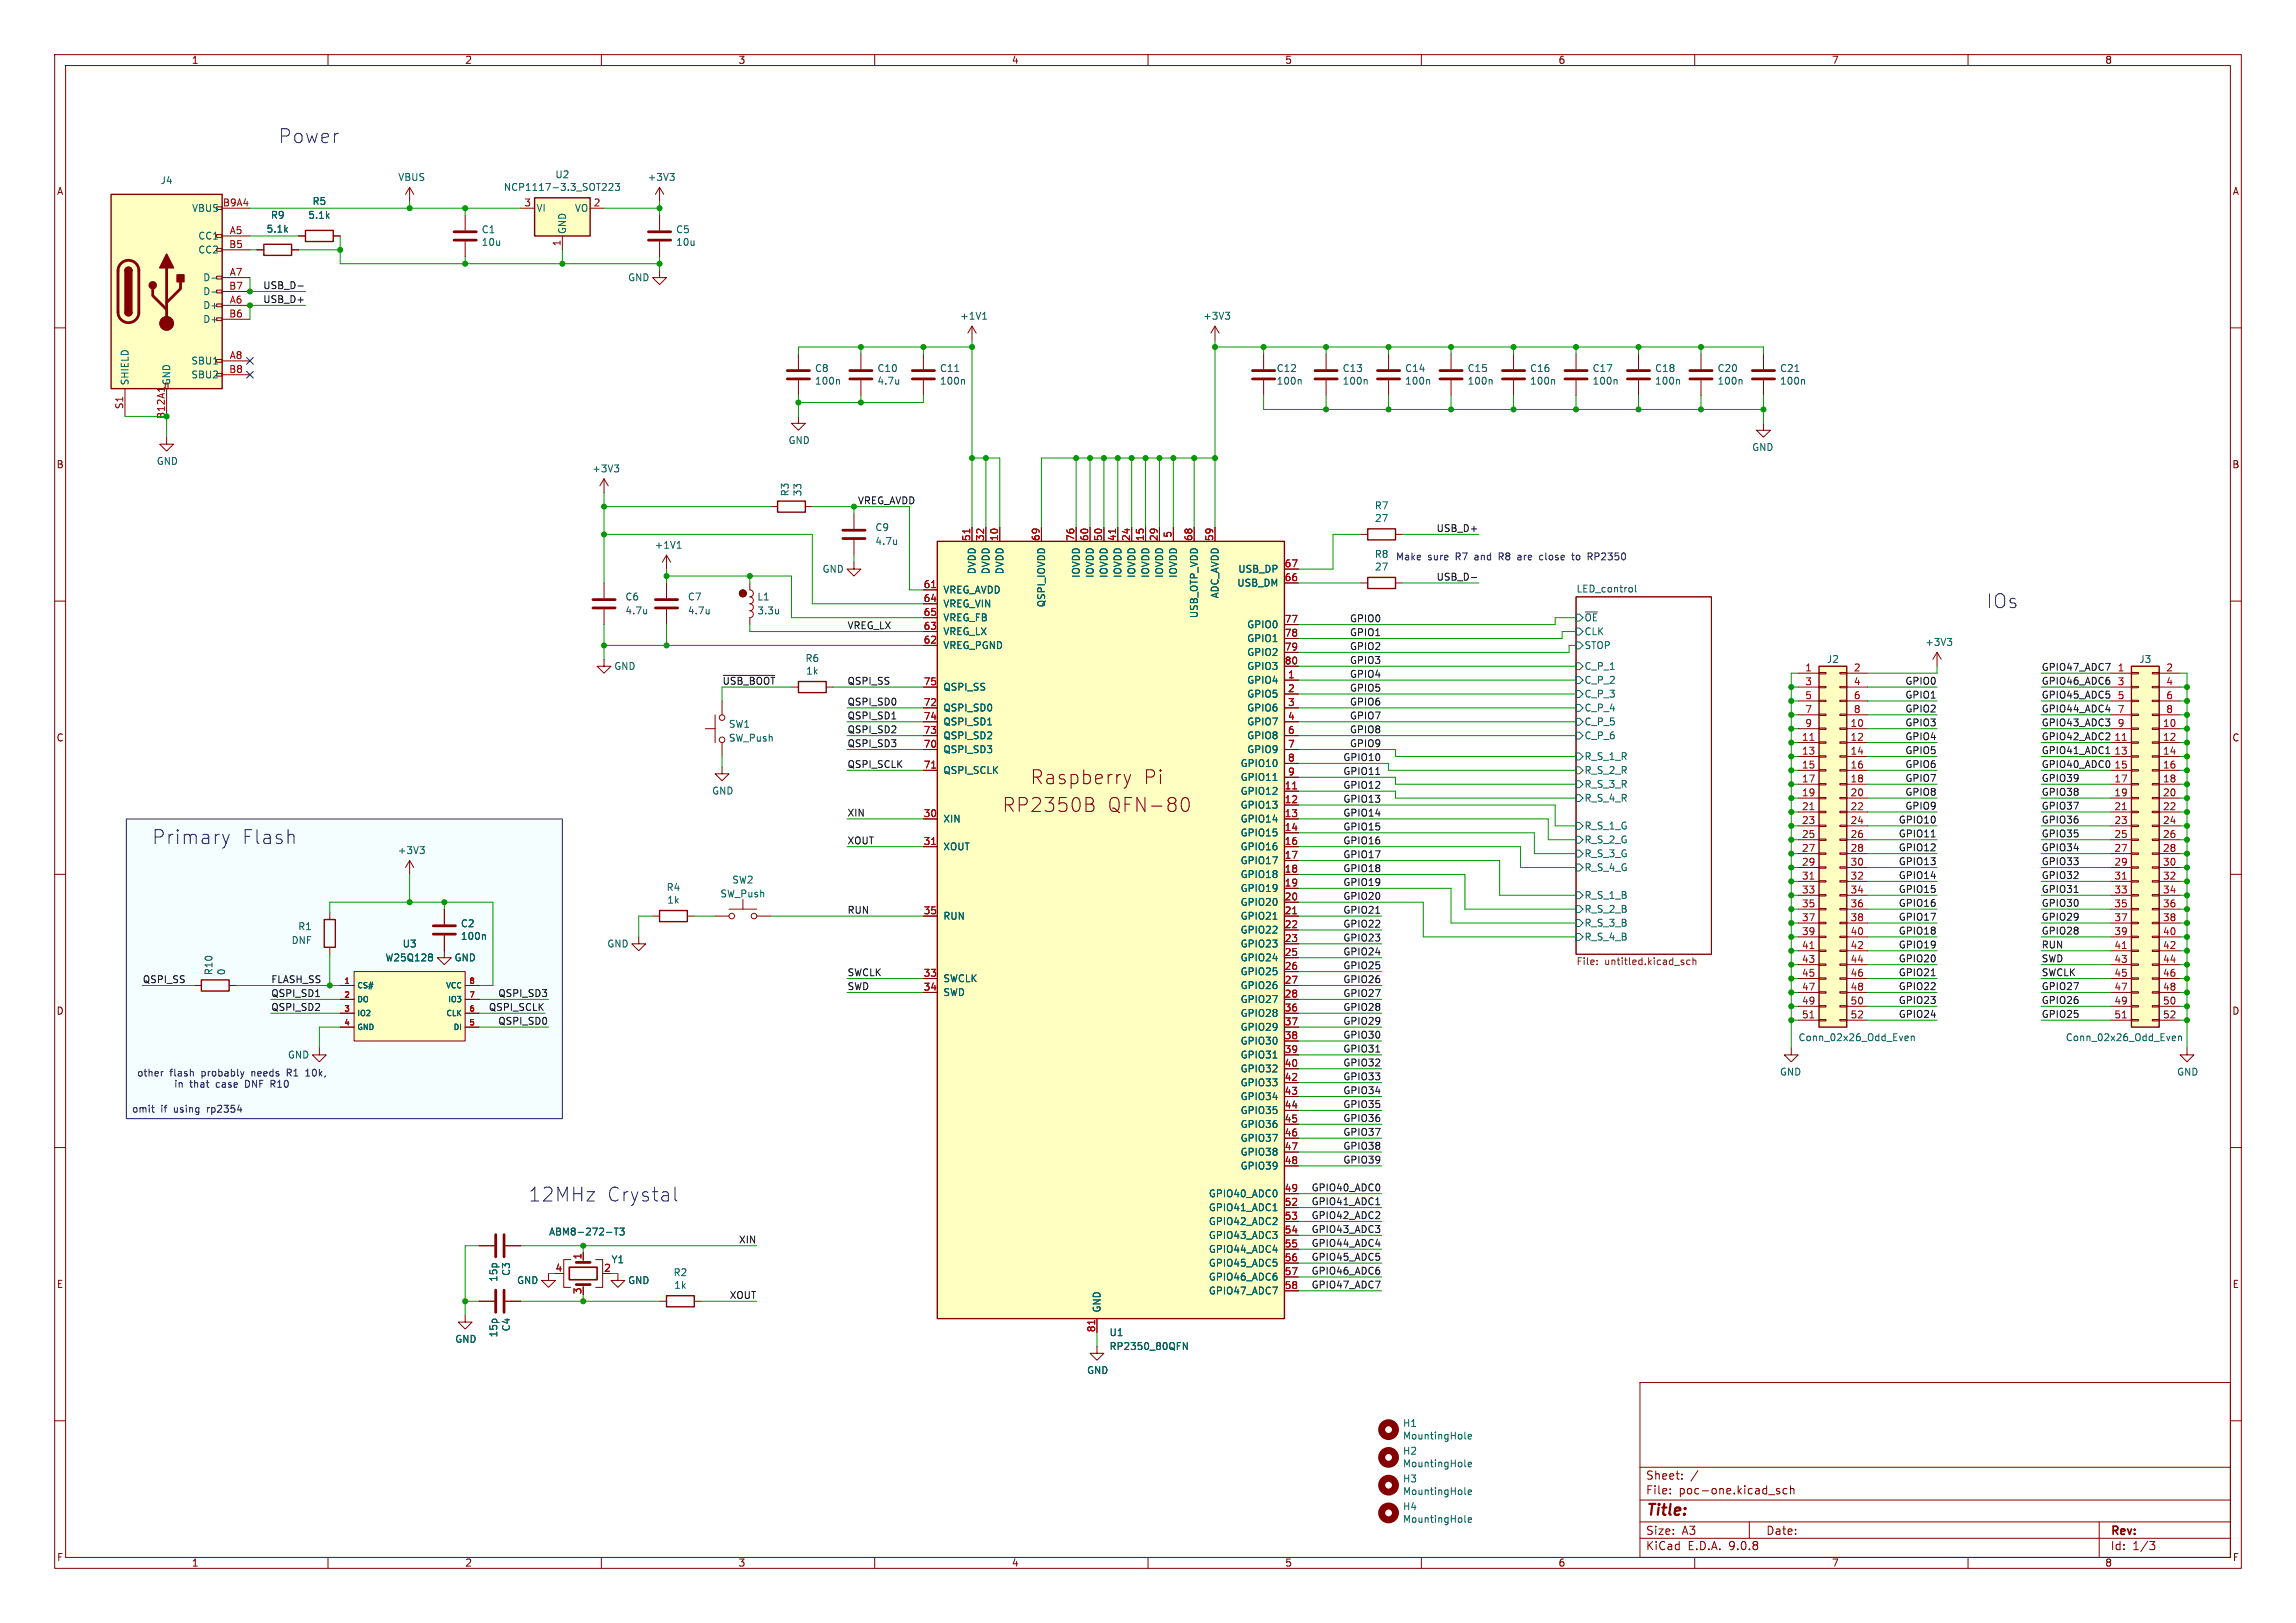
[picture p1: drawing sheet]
<svg xmlns="http://www.w3.org/2000/svg" width="420mm" height="297mm" viewBox="0 0 420 297" stroke-linecap="round" stroke-linejoin="round" font-family="sans-serif">
<defs><g id="words">
<g font-size="3.5" fill="#0000c2">
<text x="50.8" y="26.4">Power</text>
<text x="363.2" y="111.5">IOs</text>
<text x="27.7" y="154.7">Primary</text>
<text x="44.1" y="154.7">Flash</text>
<text x="96.5" y="220.1">12MHz</text>
<text x="110.9" y="220.1">Crystal</text>
</g>
<g font-size="3.5" fill="#840000">
<text x="188.5" y="143.7">Raspberry</text>
<text x="209.1" y="143.7">Pi</text>
<text x="183.3" y="148.8">RP2350B</text>
<text x="202.5" y="148.8">QFN-80</text>
</g>
<text font-size="2.8" fill="#840000" x="301" y="277.9">Title:</text>
<g font-size="2.1" fill="#840000">
<text x="301" y="273.7">File:</text>
<text x="301" y="271">Sheet:</text>
<text x="307.1" y="273.7">poc-one.kicad_sch</text>
<text x="301" y="281.1">Size:</text>
<text x="307.6" y="281.1">A3</text>
<text x="323" y="281.1">Date:</text>
<text x="386" y="281.3">Rev:</text>
<text x="301" y="283.9">KiCad</text>
<text x="308.7" y="283.9">E.D.A.</text>
<text x="316.3" y="283.9">9.0.8</text>
<text x="386" y="283.9">Id:</text>
<text x="390.1" y="283.9">1/3</text>
</g>
<g font-size="1.8" fill="#840000">
<text x="35" y="11.9">1</text>
<text x="85" y="11.9">2</text>
<text x="135" y="11.9">3</text>
<text x="185" y="11.9">4</text>
<text x="235" y="11.9">5</text>
<text x="285" y="11.9">6</text>
<text x="335" y="11.9">7</text>
<text x="385" y="11.9">8</text>
<text x="10.3" y="35.9">A</text>
<text x="408.3" y="35.9">A</text>
<text x="10.3" y="85.9">B</text>
<text x="408.2" y="85.9">B</text>
<text x="10.3" y="135.9">C</text>
<text x="408.2" y="135.9">C</text>
<text x="10.3" y="185.9">D</text>
<text x="408.2" y="185.9">D</text>
<text x="10.3" y="235.9">E</text>
<text x="408.3" y="235.9">E</text>
<text x="10.3" y="285.9">F</text>
<text x="35" y="286.9">1</text>
<text x="85" y="286.9">2</text>
<text x="135" y="286.9">3</text>
<text x="185" y="286.9">4</text>
<text x="235" y="286.9">5</text>
<text x="285" y="286.9">6</text>
<text x="335" y="286.9">7</text>
<text x="385" y="286.9">8</text>
<text x="408.3" y="285.9">F</text>
</g>
<g font-size="1.8" fill="#006464">
<text x="29.3" y="33.9">J4</text>
<text x="72.8" y="33.3">VBUS</text>
<text x="92.1" y="35.1">NCP1117-3.3_SOT223</text>
<text x="101.5" y="32.8">U2</text>
<text x="118.4" y="33.3">+3V3</text>
<text x="35" y="39">VBUS</text>
<text x="49.5" y="40.2">R9</text>
<text x="56.3" y="40.2">5.1k</text>
<text x="57.1" y="37.7">R5</text>
<text x="98" y="39">VI</text>
<text x="105.1" y="39">VO</text>
<text x="36.2" y="44">CC1</text>
<text x="36.2" y="46.6">CC2</text>
<text x="48.7" y="42.8">5.1k</text>
<text x="88" y="42.9">C1</text>
<text x="88" y="45.2">10u</text>
<text x="103.7" y="42.9" transform="rotate(-90 103.7 42.9)">GND</text>
<text x="123.6" y="42.9">C5</text>
<text x="123.6" y="45.2">10u</text>
<text x="37.1" y="51.7">D-</text>
<text x="114.8" y="51.7">GND</text>
<text x="37.1" y="54.2">D-</text>
<text x="37.1" y="56.7">D+</text>
<text x="37.1" y="59.3">D+</text>
<text x="175.5" y="58.7">+1V1</text>
<text x="220" y="58.7">+3V3</text>
<text x="23.7" y="70.6" transform="rotate(-90 23.7 70.6)">SHIELD</text>
<text x="31.3" y="70.6" transform="rotate(-90 31.3 70.6)">GND</text>
<text x="34.9" y="66.9">SBU1</text>
<text x="34.9" y="69.4">SBU2</text>
<text x="149" y="68.3">C8</text>
<text x="149" y="70.6">100n</text>
<text x="160.4" y="68.3">C10</text>
<text x="160.4" y="70.6">4.7u</text>
<text x="171.8" y="70.6">100n</text>
<text x="171.8" y="68.3">C11</text>
<text x="233.4" y="70.6">100n</text>
<text x="233.4" y="68.3">C12</text>
<text x="245.5" y="70.6">100n</text>
<text x="245.5" y="68.3">C13</text>
<text x="256.9" y="70.6">100n</text>
<text x="256.9" y="68.3">C14</text>
<text x="268.4" y="70.6">100n</text>
<text x="268.4" y="68.3">C15</text>
<text x="279.8" y="70.6">100n</text>
<text x="279.8" y="68.3">C16</text>
<text x="291.2" y="70.6">100n</text>
<text x="291.2" y="68.3">C17</text>
<text x="302.7" y="70.6">100n</text>
<text x="302.7" y="68.3">C18</text>
<text x="314.1" y="70.6">100n</text>
<text x="314.1" y="68.3">C20</text>
<text x="325.5" y="70.6">100n</text>
<text x="325.5" y="68.3">C21</text>
<text x="144.1" y="81.5">GND</text>
<text x="320.4" y="82.7">GND</text>
<text x="28.6" y="85.3">GND</text>
<text x="108.2" y="86.6">+3V3</text>
<text x="144.5" y="90.9" transform="rotate(-90 144.5 90.9)">R3</text>
<text x="146.8" y="90.9" transform="rotate(-90 146.8 90.9)">33</text>
<text x="251.4" y="93.4">R7</text>
<text x="251.4" y="95.7">27</text>
<text x="119.7" y="100.6">+1V1</text>
<text x="160" y="97.4">C9</text>
<text x="160" y="99.9">4.7u</text>
<text x="150.4" y="105">GND</text>
<text x="178.7" y="105.2" transform="rotate(-90 178.7 105.2)">DVDD</text>
<text x="181.2" y="105.2" transform="rotate(-90 181.2 105.2)">DVDD</text>
<text x="183.7" y="105.2" transform="rotate(-90 183.7 105.2)">DVDD</text>
<text x="197.7" y="105.8" transform="rotate(-90 197.7 105.8)">IOVDD</text>
<text x="200.3" y="105.8" transform="rotate(-90 200.3 105.8)">IOVDD</text>
<text x="202.8" y="105.8" transform="rotate(-90 202.8 105.8)">IOVDD</text>
<text x="205.3" y="105.8" transform="rotate(-90 205.3 105.8)">IOVDD</text>
<text x="207.9" y="105.8" transform="rotate(-90 207.9 105.8)">IOVDD</text>
<text x="210.4" y="105.8" transform="rotate(-90 210.4 105.8)">IOVDD</text>
<text x="213" y="105.8" transform="rotate(-90 213 105.8)">IOVDD</text>
<text x="215.5" y="105.8" transform="rotate(-90 215.5 105.8)">IOVDD</text>
<text x="226.2" y="107.5">USB_DM</text>
<text x="226.4" y="105">USB_DP</text>
<text x="251.4" y="102.3">R8</text>
<text x="251.4" y="104.6">27</text>
<text x="114.3" y="110.1">C6</text>
<text x="114.3" y="112.6">4.7u</text>
<text x="125.7" y="110.1">C7</text>
<text x="125.7" y="112.6">4.7u</text>
<text x="138.4" y="110.1">L1</text>
<text x="138.4" y="112.6">3.3u</text>
<text x="172.5" y="108.8">VREG_AVDD</text>
<text x="172.5" y="111.4">VREG_VIN</text>
<text x="172.5" y="113.9">VREG_FB</text>
<text x="191.4" y="111.2" transform="rotate(-90 191.4 111.2)">QSPI_IOVDD</text>
<text x="219.3" y="113.2" transform="rotate(-90 219.3 113.2)">USB_OTP_VDD</text>
<text x="223.1" y="109.6" transform="rotate(-90 223.1 109.6)">ADC_AVDD</text>
<text x="288.3" y="108.5">LED_control</text>
<text x="289.8" y="113.9">~{OE}</text>
<text x="172.5" y="116.4">VREG_LX</text>
<text x="172.5" y="119">VREG_PGND</text>
<text x="228" y="115.2">GPIO0</text>
<text x="228" y="117.7">GPIO1</text>
<text x="289.8" y="116.4">CLK</text>
<text x="289.8" y="119">STOP</text>
<text x="352.1" y="118.4">+3V3</text>
<text x="112.3" y="122.8">GND</text>
<text x="147.2" y="121.3">R6</text>
<text x="147.4" y="123.6">1k</text>
<text x="228" y="120.2">GPIO2</text>
<text x="228" y="122.8">GPIO3</text>
<text x="228" y="125.3">GPIO4</text>
<text x="289.8" y="122.8">C_P_1</text>
<text x="289.8" y="125.3">C_P_2</text>
<text x="334.1" y="121.5">J2</text>
<text x="391.2" y="121.5">J3</text>
<text x="172.5" y="126.6">QSPI_SS</text>
<text x="172.5" y="130.4">QSPI_SD0</text>
<text x="228" y="127.9">GPIO5</text>
<text x="228" y="130.4">GPIO6</text>
<text x="289.8" y="127.9">C_P_3</text>
<text x="289.8" y="130.4">C_P_4</text>
<text x="133.2" y="133.4">SW1</text>
<text x="133.2" y="135.9">SW_Push</text>
<text x="172.5" y="132.9">QSPI_SD1</text>
<text x="172.5" y="135.5">QSPI_SD2</text>
<text x="228" y="132.9">GPIO7</text>
<text x="228" y="135.5">GPIO8</text>
<text x="289.8" y="132.9">C_P_5</text>
<text x="289.8" y="135.5">C_P_6</text>
<text x="172.5" y="138">QSPI_SD3</text>
<text x="172.5" y="141.8">QSPI_SCLK</text>
<text x="226.8" y="140.6">GPIO10</text>
<text x="226.8" y="143.1">GPIO11</text>
<text x="228" y="138">GPIO9</text>
<text x="289.8" y="139.3">R_S_1_R</text>
<text x="289.8" y="141.8">R_S_2_R</text>
<text x="130.2" y="145.6">GND</text>
<text x="226.8" y="145.6">GPIO12</text>
<text x="226.8" y="148.2">GPIO13</text>
<text x="289.8" y="144.4">R_S_3_R</text>
<text x="289.8" y="146.9">R_S_4_R</text>
<text x="172.5" y="150.7">XIN</text>
<text x="172.5" y="155.8">XOUT</text>
<text x="226.8" y="150.7">GPIO14</text>
<text x="226.8" y="153.3">GPIO15</text>
<text x="226.8" y="155.8">GPIO16</text>
<text x="289.8" y="152">R_S_1_G</text>
<text x="289.8" y="154.5">R_S_2_G</text>
<text x="72.7" y="156.5">+3V3</text>
<text x="133.9" y="161.9">SW2</text>
<text x="226.8" y="158.3">GPIO17</text>
<text x="226.8" y="160.9">GPIO18</text>
<text x="289.8" y="157.1">R_S_3_G</text>
<text x="289.8" y="159.6">R_S_4_G</text>
<text x="121.8" y="163.2">R4</text>
<text x="122" y="165.6">1k</text>
<text x="131.7" y="164.4">SW_Push</text>
<text x="226.8" y="163.4">GPIO19</text>
<text x="226.8" y="166">GPIO20</text>
<text x="289.8" y="164.7">R_S_1_B</text>
<text x="289.8" y="167.2">R_S_2_B</text>
<text x="53.2" y="172.9">DNF</text>
<text x="54.5" y="170.4">R1</text>
<text x="73.6" y="173.6">U3</text>
<text x="84.2" y="169.9">C2</text>
<text x="84.2" y="172.2">100n</text>
<text x="111" y="173.6">GND</text>
<text x="172.5" y="168.5">RUN</text>
<text x="226.8" y="168.5">GPIO21</text>
<text x="226.8" y="171">GPIO22</text>
<text x="226.8" y="173.6">GPIO23</text>
<text x="289.8" y="169.8">R_S_3_B</text>
<text x="289.8" y="172.3">R_S_4_B</text>
<text x="39.1" y="178.6" transform="rotate(-90 39.1 178.6)">R10</text>
<text x="41.4" y="178.6" transform="rotate(-90 41.4 178.6)">0</text>
<text x="70.4" y="176.1">W25Q128</text>
<text x="83.1" y="176.1">GND</text>
<text x="172.5" y="179.9">SWCLK</text>
<text x="226.8" y="176.1">GPIO24</text>
<text x="226.8" y="178.7">GPIO25</text>
<text x="172.5" y="182.5">SWD</text>
<text x="226.8" y="181.2">GPIO26</text>
<text x="226.8" y="183.7">GPIO27</text>
<text x="226.8" y="186.3">GPIO28</text>
<text x="226.8" y="188.8">GPIO29</text>
<text x="226.8" y="191.4">GPIO30</text>
<text x="328.9" y="190.7">Conn_02x26_Odd_Even</text>
<text x="377.8" y="190.7">Conn_02x26_Odd_Even</text>
<text x="52.6" y="193.9">GND</text>
<text x="226.8" y="193.9">GPIO31</text>
<text x="226.8" y="196.4">GPIO32</text>
<text x="325.5" y="197">GND</text>
<text x="398.1" y="197">GND</text>
<text x="226.8" y="199">GPIO33</text>
<text x="226.8" y="201.5">GPIO34</text>
<text x="226.8" y="204.1">GPIO35</text>
<text x="226.8" y="206.6">GPIO36</text>
<text x="226.8" y="209.1">GPIO37</text>
<text x="226.8" y="211.7">GPIO38</text>
<text x="226.8" y="214.2">GPIO39</text>
<text x="221" y="219.3">GPIO40_ADC0</text>
<text x="221" y="221.8">GPIO41_ADC1</text>
<text x="100.3" y="226.3">ABM8-272-T3</text>
<text x="221" y="224.4">GPIO42_ADC2</text>
<text x="221" y="226.9">GPIO43_ADC3</text>
<text x="93.5" y="233.6" transform="rotate(-90 93.5 233.6)">C3</text>
<text x="111.8" y="231.4">Y1</text>
<text x="123.1" y="233.7">R2</text>
<text x="221" y="229.5">GPIO44_ADC4</text>
<text x="221" y="232">GPIO45_ADC5</text>
<text x="91.2" y="234.7" transform="rotate(-90 91.2 234.7)">15p</text>
<text x="94.5" y="235.2">GND</text>
<text x="114.8" y="235.2">GND</text>
<text x="123.2" y="236">1k</text>
<text x="221" y="234.5">GPIO46_ADC6</text>
<text x="221" y="237.1">GPIO47_ADC7</text>
<text x="83.2" y="245.9">GND</text>
<text x="91.2" y="244.8" transform="rotate(-90 91.2 244.8)">15p</text>
<text x="93.5" y="243.7" transform="rotate(-90 93.5 243.7)">C4</text>
<text x="201.5" y="240.3" transform="rotate(-90 201.5 240.3)">GND</text>
<text x="202.9" y="244.7">U1</text>
<text x="198.8" y="251.6">GND</text>
<text x="202.9" y="247.2">RP2350_80QFN</text>
<text x="256.5" y="261.3">H1</text>
<text x="256.5" y="263.6">MountingHole</text>
<text x="256.5" y="266.4">H2</text>
<text x="256.5" y="268.7">MountingHole</text>
<text x="256.5" y="271.5">H3</text>
<text x="256.5" y="273.8">MountingHole</text>
<text x="256.5" y="276.6">H4</text>
<text x="256.5" y="278.9">MountingHole</text>
</g>
<g font-size="1.8" fill="#a90000">
<text x="40.7" y="37.8">B9A4</text>
<text x="95.8" y="37.8">3</text>
<text x="108.5" y="37.8">2</text>
<text x="41.8" y="45.5">B5</text>
<text x="41.9" y="42.9">A5</text>
<text x="102.6" y="45.2" transform="rotate(-90 102.6 45.2)">1</text>
<text x="41.8" y="53.1">B7</text>
<text x="41.9" y="50.5">A7</text>
<text x="41.8" y="58.2">B6</text>
<text x="41.9" y="55.6">A6</text>
<text x="41.9" y="65.8">A8</text>
<text x="41.8" y="68.3">B8</text>
<text x="22.6" y="75" transform="rotate(-90 22.6 75)">S1</text>
<text x="30.2" y="76.8" transform="rotate(-90 30.2 76.8)">B12A1</text>
<text x="177.5" y="99.1" transform="rotate(-90 177.5 99.1)">51</text>
<text x="180.1" y="99.1" transform="rotate(-90 180.1 99.1)">32</text>
<text x="182.6" y="99.1" transform="rotate(-90 182.6 99.1)">10</text>
<text x="190.2" y="99.1" transform="rotate(-90 190.2 99.1)">69</text>
<text x="196.6" y="99.1" transform="rotate(-90 196.6 99.1)">76</text>
<text x="199.1" y="99.1" transform="rotate(-90 199.1 99.1)">60</text>
<text x="201.7" y="99.1" transform="rotate(-90 201.7 99.1)">50</text>
<text x="204.2" y="99.1" transform="rotate(-90 204.2 99.1)">41</text>
<text x="206.8" y="99.1" transform="rotate(-90 206.8 99.1)">24</text>
<text x="209.3" y="99.1" transform="rotate(-90 209.3 99.1)">15</text>
<text x="211.8" y="99.1" transform="rotate(-90 211.8 99.1)">29</text>
<text x="214.4" y="98.5" transform="rotate(-90 214.4 98.5)">5</text>
<text x="218.2" y="99.1" transform="rotate(-90 218.2 99.1)">68</text>
<text x="222" y="99.1" transform="rotate(-90 222 99.1)">59</text>
<text x="168.9" y="107.7">61</text>
<text x="234.9" y="103.9">67</text>
<text x="234.9" y="106.4">66</text>
<text x="168.9" y="110.2">64</text>
<text x="168.9" y="112.8">65</text>
<text x="168.9" y="115.3">63</text>
<text x="168.9" y="117.9">62</text>
<text x="234.9" y="114">77</text>
<text x="234.9" y="116.6">78</text>
<text x="234.9" y="119.1">79</text>
<text x="168.9" y="125.5">75</text>
<text x="234.9" y="121.7">80</text>
<text x="235.5" y="124.2">1</text>
<text x="330.1" y="122.9">1</text>
<text x="330.1" y="125.5">3</text>
<text x="339" y="122.9">2</text>
<text x="339" y="125.5">4</text>
<text x="387.3" y="122.9">1</text>
<text x="387.3" y="125.5">3</text>
<text x="396.2" y="122.9">2</text>
<text x="396.2" y="125.5">4</text>
<text x="168.9" y="129.3">72</text>
<text x="168.9" y="131.8">74</text>
<text x="235.5" y="126.7">2</text>
<text x="235.5" y="129.3">3</text>
<text x="235.5" y="131.8">4</text>
<text x="330.1" y="128">5</text>
<text x="330.1" y="130.6">7</text>
<text x="339" y="128">6</text>
<text x="339" y="130.6">8</text>
<text x="387.3" y="128">5</text>
<text x="387.3" y="130.6">7</text>
<text x="396.2" y="128">6</text>
<text x="396.2" y="130.6">8</text>
<text x="168.9" y="134.4">73</text>
<text x="168.9" y="136.9">70</text>
<text x="235.5" y="134.4">6</text>
<text x="235.5" y="136.9">7</text>
<text x="329.5" y="135.6">11</text>
<text x="330.1" y="133.1">9</text>
<text x="338.4" y="133.1">10</text>
<text x="338.4" y="135.6">12</text>
<text x="386.7" y="135.6">11</text>
<text x="387.3" y="133.1">9</text>
<text x="395.6" y="133.1">10</text>
<text x="395.6" y="135.6">12</text>
<text x="168.9" y="140.7">71</text>
<text x="235.5" y="139.4">8</text>
<text x="235.5" y="142">9</text>
<text x="329.5" y="138.2">13</text>
<text x="329.5" y="140.7">15</text>
<text x="329.5" y="143.3">17</text>
<text x="338.4" y="138.2">14</text>
<text x="338.4" y="140.7">16</text>
<text x="338.4" y="143.3">18</text>
<text x="386.7" y="138.2">13</text>
<text x="386.7" y="140.7">15</text>
<text x="386.7" y="143.3">17</text>
<text x="395.6" y="138.2">14</text>
<text x="395.6" y="140.7">16</text>
<text x="395.6" y="143.3">18</text>
<text x="168.9" y="149.6">30</text>
<text x="234.9" y="144.5">11</text>
<text x="234.9" y="147.1">12</text>
<text x="234.9" y="149.6">13</text>
<text x="329.5" y="145.8">19</text>
<text x="329.5" y="148.3">21</text>
<text x="338.4" y="145.8">20</text>
<text x="338.4" y="148.3">22</text>
<text x="386.7" y="145.8">19</text>
<text x="386.7" y="148.3">21</text>
<text x="395.6" y="145.8">20</text>
<text x="395.6" y="148.3">22</text>
<text x="168.9" y="154.7">31</text>
<text x="234.9" y="152.1">14</text>
<text x="234.9" y="154.7">16</text>
<text x="329.5" y="150.9">23</text>
<text x="329.5" y="153.4">25</text>
<text x="329.5" y="156">27</text>
<text x="338.4" y="150.9">24</text>
<text x="338.4" y="153.4">26</text>
<text x="338.4" y="156">28</text>
<text x="386.7" y="150.9">23</text>
<text x="386.7" y="153.4">25</text>
<text x="386.7" y="156">27</text>
<text x="395.6" y="150.9">24</text>
<text x="395.6" y="153.4">26</text>
<text x="395.6" y="156">28</text>
<text x="234.9" y="157.2">17</text>
<text x="234.9" y="159.8">18</text>
<text x="329.5" y="158.5">29</text>
<text x="329.5" y="161">31</text>
<text x="338.4" y="158.5">30</text>
<text x="338.4" y="161">32</text>
<text x="386.7" y="158.5">29</text>
<text x="386.7" y="161">31</text>
<text x="395.6" y="158.5">30</text>
<text x="395.6" y="161">32</text>
<text x="168.9" y="167.4">35</text>
<text x="234.9" y="162.3">19</text>
<text x="234.9" y="164.8">20</text>
<text x="234.9" y="167.4">21</text>
<text x="329.5" y="163.6">33</text>
<text x="329.5" y="166.1">35</text>
<text x="338.4" y="163.6">34</text>
<text x="338.4" y="166.1">36</text>
<text x="386.7" y="163.6">33</text>
<text x="386.7" y="166.1">35</text>
<text x="395.6" y="163.6">34</text>
<text x="395.6" y="166.1">36</text>
<text x="234.9" y="169.9">22</text>
<text x="234.9" y="172.5">23</text>
<text x="329.5" y="168.7">37</text>
<text x="329.5" y="171.2">39</text>
<text x="329.5" y="173.7">41</text>
<text x="338.4" y="168.7">38</text>
<text x="338.4" y="171.2">40</text>
<text x="338.4" y="173.7">42</text>
<text x="386.7" y="168.7">37</text>
<text x="386.7" y="171.2">39</text>
<text x="386.7" y="173.7">41</text>
<text x="395.6" y="168.7">38</text>
<text x="395.6" y="171.2">40</text>
<text x="395.6" y="173.7">42</text>
<text x="168.9" y="178.8">33</text>
<text x="234.9" y="175">25</text>
<text x="234.9" y="177.5">26</text>
<text x="329.5" y="176.3">43</text>
<text x="329.5" y="178.8">45</text>
<text x="338.4" y="176.3">44</text>
<text x="338.4" y="178.8">46</text>
<text x="386.7" y="176.3">43</text>
<text x="386.7" y="178.8">45</text>
<text x="395.6" y="176.3">44</text>
<text x="395.6" y="178.8">46</text>
<text x="168.9" y="181.4">34</text>
<text x="234.9" y="180.1">27</text>
<text x="234.9" y="182.6">28</text>
<text x="234.9" y="185.2">36</text>
<text x="329.5" y="181.4">47</text>
<text x="329.5" y="183.9">49</text>
<text x="338.4" y="181.4">48</text>
<text x="338.4" y="183.9">50</text>
<text x="386.7" y="181.4">47</text>
<text x="386.7" y="183.9">49</text>
<text x="395.6" y="181.4">48</text>
<text x="395.6" y="183.9">50</text>
<text x="234.9" y="187.7">37</text>
<text x="234.9" y="190.2">38</text>
<text x="329.5" y="186.4">51</text>
<text x="338.4" y="186.4">52</text>
<text x="386.7" y="186.4">51</text>
<text x="395.6" y="186.4">52</text>
<text x="234.9" y="192.8">39</text>
<text x="234.9" y="195.3">40</text>
<text x="234.9" y="197.9">42</text>
<text x="234.9" y="200.4">43</text>
<text x="234.9" y="202.9">44</text>
<text x="234.9" y="205.5">45</text>
<text x="234.9" y="208">46</text>
<text x="234.9" y="210.6">47</text>
<text x="234.9" y="213.1">48</text>
<text x="234.9" y="218.2">49</text>
<text x="234.9" y="220.7">52</text>
<text x="234.9" y="223.3">53</text>
<text x="234.9" y="225.8">54</text>
<text x="101.5" y="232.8">4</text>
<text x="106.4" y="230.6" transform="rotate(-90 106.4 230.6)">1</text>
<text x="110.4" y="232.8">2</text>
<text x="234.9" y="228.3">55</text>
<text x="234.9" y="230.9">56</text>
<text x="234.9" y="233.4">57</text>
<text x="106.4" y="236.9" transform="rotate(-90 106.4 236.9)">3</text>
<text x="234.9" y="236">58</text>
<text x="200.4" y="243.9" transform="rotate(-90 200.4 243.9)">81</text>
</g>
<g font-size="1.8" fill="#0f0f0f">
<text x="48.1" y="53">USB_D-</text>
<text x="48.1" y="55.5">USB_D+</text>
<text x="156.8" y="92.4">VREG_AVDD</text>
<text x="262.7" y="97.4">USB_D+</text>
<text x="262.7" y="106.3">USB_D-</text>
<text x="246.8" y="114">GPIO0</text>
<text x="154.9" y="115.2">VREG_LX</text>
<text x="246.8" y="116.5">GPIO1</text>
<text x="246.8" y="119">GPIO2</text>
<text x="132.1" y="125.4">~{USB_BOOT}</text>
<text x="154.9" y="125.4">QSPI_SS</text>
<text x="246.8" y="121.6">GPIO3</text>
<text x="246.8" y="124.1">GPIO4</text>
<text x="348.4" y="125.4">GPIO0</text>
<text x="373.4" y="125.4">GPIO46_ADC6</text>
<text x="373.4" y="122.8">GPIO47_ADC7</text>
<text x="154.9" y="131.7">QSPI_SD1</text>
<text x="154.9" y="129.2">QSPI_SD0</text>
<text x="246.8" y="131.7">GPIO7</text>
<text x="246.8" y="129.2">GPIO6</text>
<text x="246.8" y="126.7">GPIO5</text>
<text x="348.4" y="130.5">GPIO2</text>
<text x="348.4" y="127.9">GPIO1</text>
<text x="373.4" y="130.5">GPIO44_ADC4</text>
<text x="373.4" y="127.9">GPIO45_ADC5</text>
<text x="154.9" y="136.8">QSPI_SD3</text>
<text x="154.9" y="134.3">QSPI_SD2</text>
<text x="246.8" y="134.3">GPIO8</text>
<text x="246.8" y="136.8">GPIO9</text>
<text x="348.4" y="135.5">GPIO4</text>
<text x="348.4" y="133">GPIO3</text>
<text x="373.4" y="133">GPIO43_ADC3</text>
<text x="373.4" y="135.5">GPIO42_ADC2</text>
<text x="154.9" y="140.6">QSPI_SCLK</text>
<text x="245.6" y="139.4">GPIO10</text>
<text x="245.6" y="141.9">GPIO11</text>
<text x="348.4" y="140.6">GPIO6</text>
<text x="348.4" y="143.2">GPIO7</text>
<text x="348.4" y="138.1">GPIO5</text>
<text x="373.4" y="138.1">GPIO41_ADC1</text>
<text x="373.4" y="143.2">GPIO39</text>
<text x="373.4" y="140.6">GPIO40_ADC0</text>
<text x="154.9" y="149.5">XIN</text>
<text x="245.6" y="149.5">GPIO14</text>
<text x="245.6" y="147">GPIO13</text>
<text x="245.6" y="144.4">GPIO12</text>
<text x="348.4" y="145.7">GPIO8</text>
<text x="348.4" y="148.2">GPIO9</text>
<text x="373.4" y="145.7">GPIO38</text>
<text x="373.4" y="148.2">GPIO37</text>
<text x="154.9" y="154.6">XOUT</text>
<text x="245.6" y="152.1">GPIO15</text>
<text x="245.6" y="154.6">GPIO16</text>
<text x="347.2" y="153.3">GPIO11</text>
<text x="347.2" y="155.9">GPIO12</text>
<text x="347.2" y="150.8">GPIO10</text>
<text x="373.4" y="150.8">GPIO36</text>
<text x="373.4" y="155.9">GPIO34</text>
<text x="373.4" y="153.3">GPIO35</text>
<text x="245.6" y="159.7">GPIO18</text>
<text x="245.6" y="157.1">GPIO17</text>
<text x="347.2" y="160.9">GPIO14</text>
<text x="347.2" y="158.4">GPIO13</text>
<text x="373.4" y="160.9">GPIO32</text>
<text x="373.4" y="158.4">GPIO33</text>
<text x="154.9" y="167.3">RUN</text>
<text x="245.6" y="162.2">GPIO19</text>
<text x="245.6" y="164.8">GPIO20</text>
<text x="245.6" y="167.3">GPIO21</text>
<text x="347.2" y="163.5">GPIO15</text>
<text x="347.2" y="166">GPIO16</text>
<text x="373.4" y="166">GPIO30</text>
<text x="373.4" y="163.5">GPIO31</text>
<text x="245.6" y="172.4">GPIO23</text>
<text x="245.6" y="169.8">GPIO22</text>
<text x="347.2" y="168.6">GPIO17</text>
<text x="347.2" y="173.6">GPIO19</text>
<text x="347.2" y="171.1">GPIO18</text>
<text x="373.4" y="168.6">GPIO29</text>
<text x="373.4" y="173.6">RUN</text>
<text x="373.4" y="171.1">GPIO28</text>
<text x="26" y="180">QSPI_SS</text>
<text x="49.5" y="180">FLASH_SS</text>
<text x="154.9" y="178.7">SWCLK</text>
<text x="245.6" y="174.9">GPIO24</text>
<text x="245.6" y="177.5">GPIO25</text>
<text x="245.6" y="180">GPIO26</text>
<text x="347.2" y="178.7">GPIO21</text>
<text x="347.2" y="176.2">GPIO20</text>
<text x="373.4" y="176.2">SWD</text>
<text x="373.4" y="178.7">SWCLK</text>
<text x="49.5" y="182.5">QSPI_SD1</text>
<text x="49.5" y="185.1">QSPI_SD2</text>
<text x="89.3" y="185.1">QSPI_SCLK</text>
<text x="91.1" y="182.5">QSPI_SD3</text>
<text x="154.9" y="181.3">SWD</text>
<text x="245.6" y="182.5">GPIO27</text>
<text x="245.6" y="185.1">GPIO28</text>
<text x="347.2" y="181.3">GPIO22</text>
<text x="347.2" y="183.8">GPIO23</text>
<text x="373.4" y="183.8">GPIO26</text>
<text x="373.4" y="181.3">GPIO27</text>
<text x="91.1" y="187.6">QSPI_SD0</text>
<text x="245.6" y="190.2">GPIO30</text>
<text x="245.6" y="187.6">GPIO29</text>
<text x="347.2" y="186.3">GPIO24</text>
<text x="373.4" y="186.3">GPIO25</text>
<text x="245.6" y="192.7">GPIO31</text>
<text x="245.6" y="197.8">GPIO33</text>
<text x="245.6" y="195.2">GPIO32</text>
<text x="245.6" y="202.9">GPIO35</text>
<text x="245.6" y="200.3">GPIO34</text>
<text x="245.6" y="207.9">GPIO37</text>
<text x="245.6" y="205.4">GPIO36</text>
<text x="245.6" y="213">GPIO39</text>
<text x="245.6" y="210.5">GPIO38</text>
<text x="239.8" y="218.1">GPIO40_ADC0</text>
<text x="239.8" y="220.6">GPIO41_ADC1</text>
<text x="135.1" y="227.6">XIN</text>
<text x="239.8" y="223.2">GPIO42_ADC2</text>
<text x="239.8" y="225.7">GPIO43_ADC3</text>
<text x="239.8" y="230.8">GPIO45_ADC5</text>
<text x="239.8" y="228.3">GPIO44_ADC4</text>
<text x="239.8" y="233.3">GPIO46_ADC6</text>
<text x="133.4" y="237.8">XOUT</text>
<text x="239.8" y="235.9">GPIO47_ADC7</text>
</g>
<g font-size="1.8" fill="#0000c2">
<text x="255.3" y="102.6">Make</text>
<text x="261.2" y="102.6">sure</text>
<text x="266.4" y="102.6">R7</text>
<text x="270" y="102.6">and</text>
<text x="274.6" y="102.6">R8</text>
<text x="278.3" y="102.6">are</text>
<text x="282.5" y="102.6">close</text>
<text x="288.7" y="102.6">to</text>
<text x="291.7" y="102.6">RP2350</text>
<text x="25" y="197.2">other</text>
<text x="31.1" y="197.2">flash</text>
<text x="36.9" y="197.2">probably</text>
<text x="46.3" y="197.2">needs</text>
<text x="53" y="197.2">R1</text>
<text x="56.6" y="197.2">10k,</text>
<text x="24.1" y="203.8">omit</text>
<text x="29.4" y="203.8">if</text>
<text x="31.8" y="199.2">in</text>
<text x="31.9" y="203.8">using</text>
<text x="34.7" y="199.2">that</text>
<text x="38.2" y="203.8">rp2354</text>
<text x="39.6" y="199.2">case</text>
<text x="45.1" y="199.2">DNF R10</text>
</g>
<g font-size="1.8" fill="#725600">
<text x="288.3" y="176.9">File:</text>
<text x="293.5" y="176.9">untitled.kicad_sch</text>
</g>
<g font-size="1.4" fill="#a90000">
<text x="62.9" y="180.1">1</text>
<text x="62.9" y="182.6">2</text>
<text x="62.9" y="185.2">3</text>
<text x="85.8" y="180.1">8</text>
<text x="85.8" y="182.6">7</text>
<text x="85.8" y="185.2">6</text>
<text x="62.9" y="187.7">4</text>
<text x="85.8" y="187.7">5</text>
</g>
<g font-size="1.4" fill="#006464">
<text x="65.3" y="181.1">CS#</text>
<text x="65.3" y="183.6">DO</text>
<text x="81.5" y="181.1">VCC</text>
<text x="81.8" y="183.6">IO3</text>
<text x="65.3" y="186.1">IO2</text>
<text x="65.3" y="188.7">GND</text>
<text x="81.5" y="186.1">CLK</text>
<text x="82.8" y="188.7">DI</text>
</g>
</g></defs>
<g fill="none" stroke="#840000" stroke-width=".18">
<path d="M10 10h400v277h-400zM12 12h396v273h-396zM60 10v2M110 10v2M160 10v2M210 10v2M260 10v2M310 10v2M360 10v2M10 60h2M408 60h2M10 110h2"/>
<path d="M288.3 109.2h24.8v65.4h-24.8zM408 110h2M10 160h2M408 160h2M10 210h2M408 210h2M300 253h108v32h-108zM10 260h2M300 278.5h108M300 274.5h108M300 268.5h108M305.5 273.2v.2"/>
<path d="M305.5 272.5v.1M307.7 270.5v.2M307.7 269.8v.1M310.6 269.1l-1.3 1.9M320 278.5v3M325 272.8l.5 .2 .1 .2-.2 .2-.5-.1M325 272.5h.5M326.9 272.5l-.5-.1-.2 .3v.4l.1 .2h.6M327.5 272.5l.2-.1 .4 .1 .1 .9M327.5 271.9v1.5M384 278.5v6.5M408 260h2"/>
<path d="M60 285v2M110 285v2M160 285v2M210 285v2M260 285v2M300 281.5h108M310 285v2M360 285v2M393.2 282.1h1l-.5 .6 .4 .1 .1 .5-.3 .3h-.5"/>
</g>
<path d="M23.1 149.9h79.8v54.8h-79.8z" fill="#f4fdff"/>
<circle cx="135.9" cy="108.6" r=".63" fill="#840000" stroke="#840000" stroke-width=".18"/>
<path d="M120.6 49.5v1.3h1.3l-1.3 1.3-1.2-1.3h1.2M299.7 64.8v2.8M299.7 69.6v2.8M311.1 64.8v2.8M311.1 69.6v2.8M288.3 109.2h24.8v65.4h-24.8zM81.3 166.4v2.8M81.3 171.2v2.8" fill="none" stroke="#840000" stroke-width=".18"/>
<g fill="none" stroke="#006464" stroke-width=".18">
<path d="M307 69.5l.2 .1v.7M318.5 69.5l.2 .1v.7M288.3 114.9h.6l.7 .7-.7 .6h-.6zM288.3 117.5h.6l.7 .6-.7 .6h-.6zM288.3 112.4h.6l.7 .6-.7 .7h-.6zM298.5 107.6l.1 .1-.1 .6M299.2 107.1v1.1l.1 .1M288.3 121.3h.6l.7 .6-.7 .7h-.6zM288.3 123.8h.6l.7 .7-.7 .6h-.6zM288.3 126.4h.6l.7 .6-.7 .6h-.6zM288.3 128.9h.6l.7 .6-.7 .7h-.6zM288.3 131.4h.6l.7 .7-.7 .6h-.6z"/>
<path d="M288.3 134h.6l.7 .6-.7 .7h-.6zM288.3 137.8h.6l.7 .6-.7 .7h-.6zM288.3 150.5h.6l.7 .6-.7 .7h-.6zM288.3 153h.6l.7 .7-.7 .6h-.6zM288.3 140.3h.6l.7 .7-.7 .6h-.6zM288.3 155.6h.6l.7 .6-.7 .6h-.6zM288.3 142.9h.6l.7 .6-.7 .6h-.6zM288.3 158.1h.6l.7 .7-.7 .6h-.6zM288.3 145.4h.6l.7 .7-.7 .6h-.6zM88.6 171.1l.2 .1v.7M288.3 163.2h.6l.7 .6-.7 .7h-.6zM288.3 165.7h.6l.7 .7-.7 .6h-.6z"/>
<path d="M288.3 168.3h.6l.7 .6-.7 .6h-.6zM288.3 170.8h.6l.7 .7-.7 .6h-.6z"/>
</g>
<path d="M292.1 176.4v.1M292.1 175.7v.2M309.1 175.7h-.3l-.3 .2 .1 .6h.5M309.7 175.8l.2-.1h.3v.8M309.7 175.3v1.2" fill="none" stroke="#725600" stroke-width=".18"/>
<path d="M297.7 67.8h4.1M297.7 69.3h4.1M309.1 67.8h4.1M309.1 69.3h4.1M79.2 169.4h4.1M79.2 170.9h4.1" fill="none" stroke="#840000" stroke-width=".51"/>
<path d="M97.8 36.2h10.1v7h-10.1z" fill="#ffffc2"/>
<path d="M97.8 36.2h10.1v7h-10.1zM36.8 179.3h5.1v2.1h-5.1zM59.3 168.3h2v5.1h-2z" fill="none" stroke="#840000" stroke-width=".25"/>
<g fill="none" stroke="#840000" stroke-width=".18">
<path d="M85.1 39.4v2.8M95.2 38.1h2.6M107.9 38.1h2.6M85.1 44.2v2.8M102.9 43.2v2.5M288.3 64.8v2.8M288.3 69.6v2.8M322.6 64.8v2.8M322.6 69.6v2.8M60.3 167v1.3M60.3 173.4v1.2M35.6 180.3h1.2"/>
<path d="M41.9 180.3h1.3M58.4 191.8v1.2h1.3l-1.3 1.3-1.3-1.3h1.3"/>
</g>
<path d="M110.1 34.8h.8M110.9 33.7v.4M111.4 33.7l.5-.1 .2 .3-.8 .9h.8M112.5 33.6h.8l-.4 .5 .4 .1v.5l-.2 .1-.6-.1M295.6 69.5l.2 .1v.7M328.3 68h.8M329.9 69.5l.2 .1v.7" fill="none" stroke="#006464" stroke-width=".18"/>
<path d="M83.1 42.4h4M83.1 43.9h4M286.3 67.8h4M286.3 69.3h4M320.5 67.8h4.1M320.5 69.3h4.1" fill="none" stroke="#840000" stroke-width=".51"/>
<path d="M389.9 121.9h5.1v66.1h-5.1z" fill="#ffffc2"/>
<path d="M389.9 121.9h5.1v66.1h-5.1z" fill="none" stroke="#840000" stroke-width=".25"/>
<g fill="none" stroke="#840000" stroke-width=".18">
<path d="M386.1 123.2h3.8M386.1 125.7h3.8M386.1 128.3h3.8M386.1 130.8h3.8M386.1 133.4h3.8M386.1 135.9h3.8M386.1 138.4h3.8M389.9 123.1h1.3v.2h-1.3zM389.9 125.6h1.3v.3h-1.3zM389.9 128.1h1.3v.3h-1.3zM389.9 130.7h1.3v.2h-1.3zM389.9 133.2h1.3v.3h-1.3z"/>
<path d="M389.9 135.8h1.3v.2h-1.3zM389.9 138.3h1.3v.3h-1.3zM393.7 123.1h1.3v.2h-1.3zM393.7 125.6h1.3v.3h-1.3zM393.7 128.1h1.3v.3h-1.3zM393.7 130.7h1.3v.2h-1.3zM393.7 133.2h1.3v.3h-1.3zM393.7 135.8h1.3v.2h-1.3zM393.7 138.3h1.3v.3h-1.3zM395 123.2h3.8M395 125.7h3.8M395 128.3h3.8"/>
<path d="M395 130.8h3.8M395 133.4h3.8M395 135.9h3.8M395 138.4h3.8M386.1 141h3.8M386.1 143.5h3.8M386.1 146.1h3.8M386.1 148.6h3.8M386.1 151.1h3.8M386.1 153.7h3.8M386.1 156.2h3.8M386.1 158.8h3.8"/>
<path d="M389.9 140.8h1.3v.3h-1.3zM389.9 143.4h1.3v.2h-1.3zM389.9 145.9h1.3v.3h-1.3zM389.9 148.5h1.3v.2h-1.3zM389.9 151h1.3v.3h-1.3zM389.9 153.5h1.3v.3h-1.3zM389.9 156.1h1.3v.2h-1.3zM389.9 158.6h1.3v.3h-1.3zM393.7 140.8h1.3v.3h-1.3zM393.7 143.4h1.3v.2h-1.3zM393.7 145.9h1.3v.3h-1.3zM393.7 148.5h1.3v.2h-1.3z"/>
<path d="M393.7 151h1.3v.3h-1.3zM393.7 153.5h1.3v.3h-1.3zM393.7 156.1h1.3v.2h-1.3zM393.7 158.6h1.3v.3h-1.3zM395 141h3.8M395 143.5h3.8M395 146.1h3.8M395 148.6h3.8M395 151.1h3.8M395 153.7h3.8M395 156.2h3.8M395 158.8h3.8"/>
<path d="M386.1 161.3h3.8M386.1 163.8h3.8M386.1 166.4h3.8M386.1 168.9h3.8M386.1 171.5h3.8M386.1 174h3.8M386.1 176.5h3.8M386.1 179.1h3.8M389.9 161.2h1.3v.2h-1.3zM389.9 163.7h1.3v.3h-1.3zM389.9 166.2h1.3v.3h-1.3zM389.9 168.8h1.3v.2h-1.3z"/>
<path d="M389.9 171.3h1.3v.3h-1.3zM389.9 173.9h1.3v.2h-1.3zM389.9 176.4h1.3v.3h-1.3zM389.9 178.9h1.3v.3h-1.3zM393.7 161.2h1.3v.2h-1.3zM393.7 163.7h1.3v.3h-1.3zM393.7 166.2h1.3v.3h-1.3zM393.7 168.8h1.3v.2h-1.3zM393.7 171.3h1.3v.3h-1.3zM393.7 173.9h1.3v.2h-1.3zM393.7 176.4h1.3v.3h-1.3zM393.7 178.9h1.3v.3h-1.3z"/>
<path d="M395 161.3h3.8M395 163.8h3.8M395 166.4h3.8M395 168.9h3.8M395 171.5h3.8M395 174h3.8M395 176.5h3.8M395 179.1h3.8M386.1 181.6h3.8M386.1 184.2h3.8M386.1 186.7h3.8M389.9 181.5h1.3v.2h-1.3z"/>
<path d="M389.9 184h1.3v.3h-1.3zM389.9 186.6h1.3v.2h-1.3zM393.7 181.5h1.3v.2h-1.3zM393.7 184h1.3v.3h-1.3zM393.7 186.6h1.3v.2h-1.3zM395 181.6h3.8M395 184.2h3.8M395 186.7h3.8"/>
</g>
<path d="M388.2 135.5h.8M388.2 148.2h.8M388.2 160.9h.8M388.2 173.6h.8M388.2 186.3h.8" fill="none" stroke="#a90000" stroke-width=".18"/>
<path d="M397.5 189.6l.4 .1 .1 .2-.6 .1M397.9 190.4h-.4M398.5 189.7l.2-.1 .3 .1 .1 .7M398.5 189.6v.8" fill="none" stroke="#006464" stroke-width=".18"/>
<path d="M64.8 177.8h20.3v12.7h-20.3z" fill="#ffffc2"/>
<g fill="none" stroke="#840000" stroke-width=".18">
<path d="M322.6 77.5v1.2h-1.3l1.3 1.3 1.2-1.3h-1.2M74.9 157.5l-.7 1.3M74.9 157.5l.8 1.3M74.9 157.5v2.5M64.8 177.8h20.3v12.7h-20.3zM81.3 174v1.3h1.2l-1.2 1.2-1.3-1.2h1.3M62.2 180.3h2.6M62.2 182.9h2.6M62.2 185.4h2.6M62.2 188h2.6M85.1 180.3h2.5M85.1 182.9h2.5"/>
<path d="M85.1 185.4h2.5M85.1 188h2.5"/>
</g>
<path d="M76.8 154.9h.8l-.4 .5M77.4 155.4l.2 .3v.3l-.2 .2M78.9 174.6l.2 .2-.2 .3 .2 .3v.2l-.2 .2" fill="none" stroke="#006464" stroke-width=".18"/>
<path d="M332.7 121.9h5.1v66.1h-5.1z" fill="#ffffc2"/>
<path d="M48.3 44.7h5v2h-5zM55.9 42.2h5.1v2h-5.1zM332.7 121.9h5.1v66.1h-5.1z" fill="none" stroke="#840000" stroke-width=".25"/>
<g fill="none" stroke="#840000" stroke-width=".18">
<path d="M47 45.7h1.3M53.3 45.7h1.3M54.6 43.2h1.3M61 43.2h1.2M30.5 80v1.3h1.2l-1.2 1.3-1.3-1.3h1.3M328.9 123.2h3.8M328.9 125.7h3.8M328.9 128.3h3.8M328.9 130.8h3.8M328.9 133.4h3.8M328.9 135.9h3.8M328.9 138.4h3.8"/>
<path d="M332.7 123.1h1.3v.2h-1.3zM332.7 125.6h1.3v.3h-1.3zM332.7 128.1h1.3v.3h-1.3zM332.7 130.7h1.3v.2h-1.3zM332.7 133.2h1.3v.3h-1.3zM332.7 135.8h1.3v.2h-1.3zM332.7 138.3h1.3v.3h-1.3zM336.5 123.1h1.3v.2h-1.3zM336.5 125.6h1.3v.3h-1.3zM336.5 128.1h1.3v.3h-1.3zM336.5 130.7h1.3v.2h-1.3zM336.5 133.2h1.3v.3h-1.3z"/>
<path d="M336.5 135.8h1.3v.2h-1.3zM336.5 138.3h1.3v.3h-1.3zM337.8 123.2h3.8M337.8 125.7h3.8M337.8 128.3h3.8M337.8 130.8h3.8M337.8 133.4h3.8M337.8 135.9h3.8M337.8 138.4h3.8M328.9 141h3.8M328.9 143.5h3.8M328.9 146.1h3.8"/>
<path d="M328.9 148.6h3.8M328.9 151.1h3.8M328.9 153.7h3.8M328.9 156.2h3.8M328.9 158.8h3.8M332.7 140.8h1.3v.3h-1.3zM332.7 143.4h1.3v.2h-1.3zM332.7 145.9h1.3v.3h-1.3zM332.7 148.5h1.3v.2h-1.3zM332.7 151h1.3v.3h-1.3zM332.7 153.5h1.3v.3h-1.3zM332.7 156.1h1.3v.2h-1.3z"/>
<path d="M332.7 158.6h1.3v.3h-1.3zM336.5 140.8h1.3v.3h-1.3zM336.5 143.4h1.3v.2h-1.3zM336.5 145.9h1.3v.3h-1.3zM336.5 148.5h1.3v.2h-1.3zM336.5 151h1.3v.3h-1.3zM336.5 153.5h1.3v.3h-1.3zM336.5 156.1h1.3v.2h-1.3zM336.5 158.6h1.3v.3h-1.3zM337.8 141h3.8M337.8 143.5h3.8M337.8 146.1h3.8"/>
<path d="M337.8 148.6h3.8M337.8 151.1h3.8M337.8 153.7h3.8M337.8 156.2h3.8M337.8 158.8h3.8M328.9 161.3h3.8M328.9 163.8h3.8M328.9 166.4h3.8M328.9 168.9h3.8M328.9 171.5h3.8M328.9 174h3.8M328.9 176.5h3.8"/>
<path d="M328.9 179.1h3.8M332.7 161.2h1.3v.2h-1.3zM332.7 163.7h1.3v.3h-1.3zM332.7 166.2h1.3v.3h-1.3zM332.7 168.8h1.3v.2h-1.3zM332.7 171.3h1.3v.3h-1.3zM332.7 173.9h1.3v.2h-1.3zM332.7 176.4h1.3v.3h-1.3zM332.7 178.9h1.3v.3h-1.3zM336.5 161.2h1.3v.2h-1.3zM336.5 163.7h1.3v.3h-1.3zM336.5 166.2h1.3v.3h-1.3z"/>
<path d="M336.5 168.8h1.3v.2h-1.3zM336.5 171.3h1.3v.3h-1.3zM336.5 173.9h1.3v.2h-1.3zM336.5 176.4h1.3v.3h-1.3zM336.5 178.9h1.3v.3h-1.3zM337.8 161.3h3.8M337.8 163.8h3.8M337.8 166.4h3.8M337.8 168.9h3.8M337.8 171.5h3.8M337.8 174h3.8M337.8 176.5h3.8"/>
<path d="M337.8 179.1h3.8M328.9 181.6h3.8M328.9 184.2h3.8M328.9 186.7h3.8M332.7 181.5h1.3v.2h-1.3zM332.7 184h1.3v.3h-1.3zM332.7 186.6h1.3v.2h-1.3zM336.5 181.5h1.3v.2h-1.3zM336.5 184h1.3v.3h-1.3zM336.5 186.6h1.3v.2h-1.3zM337.8 181.6h3.8M337.8 184.2h3.8"/>
<path d="M337.8 186.7h3.8M400 191.8v1.2h1.3l-1.3 1.3-1.2-1.3h1.2"/>
</g>
<path d="M331.1 135.5h.7M331.1 148.2h.7M331.1 160.9h.7M331.1 173.6h.7M331.1 186.3h.7" fill="none" stroke="#a90000" stroke-width=".18"/>
<path d="M348.6 189.6l.4 .1 .1 .2-.6 .1M349 190.4h-.4M349.6 189.7l.2-.1 .3 .1 .1 .7M349.6 189.6v.8" fill="none" stroke="#006464" stroke-width=".18"/>
<path d="M20.3 35.6h20.3v35.5h-20.3z" fill="#ffffc2"/>
<g fill="none" stroke="#840000" stroke-width=".18">
<path d="M39.6 37.8h1v.6h-1zM40.6 38.1h5.1M74.9 34.3l-.7 1.3M74.9 34.3l.8 1.3M74.9 34.3v2.5M120.6 34.3l-.7 1.3M120.6 34.3l.8 1.3M120.6 34.3v2.5M120.6 39.4v2.8M39.6 42.9h1v.5h-1zM39.6 45.5h1v.5h-1zM39.6 50.5h1v.6h-1z"/>
<path d="M39.6 53.1h1v.5h-1zM39.6 55.6h1v.5h-1zM39.6 58.2h1v.5h-1zM40.6 43.2h5.1M40.6 45.7h5.1M40.6 50.8h5.1M40.6 53.3h5.1M40.6 55.9h5.1M40.6 58.4h5.1M120.6 44.2v2.8M177.8 59.7l-.8 1.3M177.8 59.7l.8 1.3"/>
<path d="M177.8 59.7v2.5M222.2 59.7l-.7 1.3M222.2 59.7l.8 1.3M222.2 59.7v2.5M22.9 71.1v5.1M30.5 71.1v5.1M39.6 65.8h1v.5h-1zM39.6 68.3h1v.5h-1zM40.6 66h5.1M40.6 68.6h5.1M146 76.2v1.3h1.3l-1.3 1.2-1.2-1.2h1.2M146 64.8v2.8"/>
<path d="M146 69.6v2.8M157.5 64.8v2.8M157.5 69.6v2.8M168.9 64.8v2.8M168.9 69.6v2.8M231.1 64.8v2.8M231.1 69.6v2.8M242.6 64.8v2.8M242.6 69.6v2.8M254 64.8v2.8M254 69.6v2.8M265.4 64.8v2.8"/>
<path d="M265.4 69.6v2.8M276.9 64.8v2.8M276.9 69.6v2.8M110.5 87.6v2.6M110.5 87.6l-.8 1.3M110.5 87.6l.8 1.3M141 92.7h1.2M147.3 92.7h1.3M156.2 94v2.8M156.2 98.8v2.8M248.9 97.8h1.3M255.3 97.8h1.2"/>
<path d="M110.5 106.7v2.8M110.5 111.5v2.8M121.9 101.6v2.5M121.9 106.7v2.8M121.9 111.5v2.8M121.9 101.6l-.7 1.3M121.9 101.6l.8 1.3M137.2 106.7v1.3a.64 .64 0 0 1 .6 .6 .64 .64 0 0 1-.6 .6M137.2 109.2a.64 .64 0 0 1 .6 .7 .64 .64 0 0 1-.6 .6 .64 .64 0 0 1 .6 .6 .64 .64 0 0 1-.6 .7 .64 .64 0 0 1 .6 .6 .64 .64 0 0 1-.6 .6v1.3M156.2 102.9v1.2h1.3l-1.3 1.3-1.3-1.3h1.3M248.9 106.7h1.3M255.3 106.7h1.2"/>
<path d="M354.3 119.4l-.7 1.3M354.3 119.4l.8 1.3M354.3 119.4v2.5M110.5 120.7v1.2h-1.3l1.3 1.3 1.3-1.3h-1.3M129 133.4h1.8M130.8 130.8v5.1M132.1 128.3v2.5M132.1 135.9v2.5M144.8 125.7h1.2M151.1 125.7h1.3M132.1 140.3v1.3h1.2l-1.2 1.3-1.3-1.3h1.3M116.8 171.5v1.2h1.3l-1.3 1.3-1.2-1.3h1.2"/>
<path d="M119.4 167.6h1.2M125.7 167.6h1.3M130.8 167.6h2.5M133.3 166.4h5.1M135.9 164.6v1.8M138.4 167.6h2.6M87.6 238.1h2.8M87.6 228h2.8M92.5 238.1h2.7M92.5 228h2.7M100.3 233v1.3h1.3l-1.3 1.3-1.2-1.3h1.2M102.9 233h.2"/>
<path d="M104.4 230.5h-1.3v5.1h1.3M106.7 229.2v1.3M106.7 235.1v.5M109 230.5h1.2v5.1h-1.2M85.1 240.7v1.2h1.3l-1.3 1.3-1.3-1.3h1.3"/>
<circle cx="132.1" cy="131.3" r=".51"/>
<circle cx="132.1" cy="135.4" r=".51"/>
<circle cx="133.9" cy="167.6" r=".51"/>
<circle cx="137.9" cy="167.6" r=".51"/>
</g>
<path d="M20.3 35.6h20.3v35.5h-20.3zM22.9 49.5a.64 .64 0 0 1 .6-.6 .64 .64 0 0 1 .6 .6M22.9 57.2a.64 .64 0 0 0 .6 .6 .64 .64 0 0 0 .6-.6M142.2 91.7h5.1v2h-5.1zM250.2 96.8h5.1v2h-5.1zM250.2 105.7h5.1v2h-5.1zM146 124.7h5.1v2h-5.1zM120.6 166.6h5.1v2.1h-5.1z" fill="none" stroke="#840000" stroke-width=".25"/>
<g fill="none" stroke="#840000" stroke-width=".51">
<path d="M22.1 48.2a1.9 1.9 0 0 1 2.1-.4 1.9 1.9 0 0 1 1.2 1.7v7.7a1.91 1.91 0 0 1-1.9 1.8 1.91 1.91 0 0 1-1.9-1.8v-7.8l.2-.7zM27.9 52.8v1.3l2.6 2.5M30.5 49v10.2M33 51.6v1.2l-2.5 2.6M118.6 42.4h4.1M118.6 43.9h4.1M144 67.8h4.1M144 69.3h4.1M155.4 67.8h4.1M155.4 69.3h4.1M166.9 67.8h4M166.9 69.3h4"/>
<path d="M229.1 67.8h4.1M229.1 69.3h4.1M240.5 67.8h4.1M240.5 69.3h4.1M252 67.8h4M252 69.3h4M263.4 67.8h4.1M263.4 69.3h4.1M274.8 67.8h4.1M274.8 69.3h4.1M154.2 97h4M154.2 98.6h4"/>
<path d="M108.5 109.7h4M108.5 111.3h4M119.9 109.7h4.1M119.9 111.3h4.1M90.7 225.9v4.1M90.7 236.1v4.1M92.2 225.9v4.1M92.2 236.1v4.1M105.4 231h2.5M105.4 235.1h2.5"/>
</g>
<g fill="#840000" stroke="#840000" stroke-width=".25">
<path d="M22.9 49.5h1.2v7.7h-1.2z"/>
<path d="M23 49.1a.64 .64 0 0 1 .7-.2 .64 .64 0 0 1 .4 .6h-1.2z"/>
<path d="M22.9 57.2h1.2a.64 .64 0 0 1-.6 .6 .64 .64 0 0 1-.6-.6z"/>
<path d="M30.5 46.5l1.2 2.5h-2.5z"/>
<path d="M32.4 50.3h1.3v1.3h-1.3z"/>
<circle cx="27.9" cy="52.2" r=".63"/>
</g>
<circle cx="30.5" cy="59.2" r="1.27" fill="#840000" stroke="#840000" stroke-width=".18"/>
<path d="M30.1 70.9v.7" fill="none" stroke="#a90000" stroke-width=".18"/>
<g fill="none" stroke="#006464" stroke-width=".18">
<path d="M122.5 31.7h.8l-.4 .5M123.1 32.2l.2 .3v.3l-.2 .2M38.8 50.9h.9M38.8 53.4h.9M179.8 58.4h.7M179.9 57.4l.2-.3v1.3M224.1 57.1h.8l-.4 .5M224.7 57.6l.2 .3v.3l-.2 .2M153.4 69.5l.2 .1v.7M164.4 69.5v.8M164.4 70.2h-.1M174.7 68h.7"/>
<path d="M176.2 69.5l.2 .1v.7M237.8 69.5l.2 .1v.7M249.9 69.5l.2 .1v.7M261.3 69.5l.2 .1v.7M272.8 69.5l.1 .1v.7M284.2 69.5l.2 .1v.7M112.4 85.1h.8l-.5 .5M112.9 85.6l.3 .2v.3l-.3 .3M124 99.4l.2-.3v1.2M164 98.8v.8M164 99.5l-.1 .1M118.3 111.5v.8"/>
<path d="M118.3 112.2l-.1 .1M123.9 100.3h.7M129.7 111.5v.8M129.7 112.2v.1M142.4 111.5v.8M142.4 112.2v.1M356.2 116.8h.8l-.4 .5M356.8 117.3l.2 .3v.3l-.2 .2M111 225.5h.9M112.4 224.7h.7M112.7 224.7v1.3M113.4 224.7h.8l-.5 .5 .4 .1v.6l-.2 .1-.5-.1"/>
<path d="M268 273.3l.1 .2M268.6 273.1l.6-.1-.1-.3h-.4l-.1 .1v.6h.5"/>
</g>
<circle cx="254" cy="271.8" r="1.27" fill="none" stroke="#840000" stroke-width="1.3"/>
<path d="M104.1 231.9h5.1v2.3h-5.1z" fill="none" stroke="#840000" stroke-width=".3"/>
<path d="M171.4 99.1h63.5v142.2h-63.5z" fill="#ffffc2"/>
<path d="M171.4 99.1h63.5v142.2h-63.5zM121.9 237.1h5.1v2h-5.1z" fill="none" stroke="#840000" stroke-width=".25"/>
<g fill="none" stroke="#840000" stroke-width=".18">
<path d="M47 45.7h1.3M53.3 45.7h1.3M54.6 43.2h1.3M61 43.2h1.2M177.8 96.5v2.6M180.3 96.5v2.6M182.9 96.5v2.6M190.5 96.5v2.6M196.8 96.5v2.6M199.4 96.5v2.6M201.9 96.5v2.6M204.5 96.5v2.6"/>
<path d="M207 96.5v2.6M209.5 96.5v2.6M212.1 96.5v2.6M214.6 96.5v2.6M218.4 96.5v2.6M222.2 96.5v2.6M168.9 108h2.5M168.9 110.5h2.5M168.9 113h2.5M168.9 115.6h2.5M168.9 118.1h2.5M234.9 104.1h2.6"/>
<path d="M234.9 106.7h2.6M234.9 114.3h2.6M234.9 116.8h2.6M234.9 119.4h2.6M168.9 125.7h2.5M168.9 129.5h2.5M168.9 132.1h2.5M168.9 134.6h2.5M168.9 137.2h2.5M234.9 129.5h2.6M234.9 132.1h2.6M234.9 134.6h2.6"/>
<path d="M234.9 137.2h2.6M234.9 121.9h2.6M234.9 124.5h2.6M234.9 127h2.6M234.9 139.7h2.6M168.9 141h2.5M168.9 149.9h2.5M168.9 154.9h2.5M199.5 145.9a.62 .62 0 0 1 .5 .7 .62 .62 0 0 1-.5 .6 .68 .68 0 0 1 .6 .6 .68 .68 0 0 1-.5 .7h-.9M205.6 141.7l.6 1.7M206.2 143.4l-.2 .6M206.8 141.7l-.6 1.7"/>
<path d="M216.1 146.9a.93 .93 0 0 1 .6-1 .65 .65 0 0 1 .7 .5 1.49 1.49 0 0 1-.5 2.1 .65 .65 0 0 1-.7-.5l-.1-.5M234.9 149.9h2.6M234.9 154.9h2.6M234.9 142.2h2.6M234.9 144.8h2.6M234.9 147.3h2.6M234.9 152.4h2.6M234.9 157.5h2.6M81.3 166.4v2.8M81.3 171.2v2.8M168.9 167.6h2.5M168.9 179.1h2.5"/>
<path d="M234.9 167.6h2.6M234.9 160h2.6M234.9 162.6h2.6M234.9 165.1h2.6M234.9 170.2h2.6M234.9 172.7h2.6M234.9 175.3h2.6M234.9 177.8h2.6M62.2 180.3h2.6M62.2 182.9h2.6M62.2 185.4h2.6M62.2 188h2.6"/>
<path d="M85.1 180.3h2.5M85.1 182.9h2.5M85.1 185.4h2.5M85.1 188h2.5M168.9 181.6h2.5M234.9 180.3h2.6M234.9 182.9h2.6M234.9 185.4h2.6M234.9 188h2.6M234.9 190.5h2.6M234.9 193h2.6M234.9 195.6h2.6"/>
<path d="M234.9 198.1h2.6M327.7 191.8v1.2h-1.3l1.3 1.3 1.2-1.3h-1.2M234.9 200.7h2.6M234.9 203.2h2.6M234.9 205.7h2.6M234.9 208.3h2.6M234.9 210.8h2.6M234.9 213.4h2.6M234.9 218.4h2.6M87.6 238.1h2.8M87.6 228h2.8M92.5 238.1h2.7"/>
<path d="M92.5 228h2.7M106.7 229.2v1.3M113 233v1.3h1.3l-1.3 1.3-1.2-1.3h1.2M120.6 238.1h1.3M127 238.1h1.3M234.9 221h2.6M234.9 223.5h2.6M234.9 226.1h2.6M234.9 228.6h2.6M234.9 231.1h2.6M234.9 233.7h2.6M234.9 236.2h2.6"/>
<path d="M200.7 246.4v1.2h1.2l-1.2 1.3-1.3-1.3h1.3M200.7 241.3v2.5"/>
<circle cx="135.9" cy="108.6" r=".63"/>
</g>
<path d="M177.4 96.8v.7M204.1 96.8v.7M170.4 107.5h.7M170.4 140.6h.7M170.4 154.5h.7M236.5 144.4h.7M236.5 167.2h.7M200.2 241.6v.7" fill="none" stroke="#a90000" stroke-width=".18"/>
<g fill="none" stroke="#006464" stroke-width=".18">
<path d="M180.7 132.7h.7M232.9 142.8h.7M78.9 174.6l.2 .2-.2 .3 .2 .3v.2l-.2 .2M88.6 171.1l.2 .1v.7M232.9 168.2h.7M232.9 193.6h.7M111 225.5h.9M112.4 224.7h.7M112.7 224.7v1.3M113.4 224.7h.8l-.5 .5 .4 .1v.6l-.2 .1-.5-.1M232.9 221.6h.7M217.2 245.7v1.3l-.7-1.3v1.3"/>
<path d="M268 268.2l.1 .2M268 278.4l.1 .2M268 263.2l.1 .1M268.6 268l.6-.1-.1-.3h-.4l-.1 .2v.6h.5M268.6 262.9l.6-.1-.1-.2-.4-.1-.1 .2v.6h.5M268.6 278.2l.6-.2-.1-.2-.4-.1-.1 .2v.6h.5"/>
</g>
<g fill="none" stroke="#840000" stroke-width="1.3">
<circle cx="254" cy="276.9" r="1.27"/>
<circle cx="254" cy="261.6" r="1.27"/>
<circle cx="254" cy="266.7" r="1.27"/>
</g>
<g fill="none" stroke="#0f0f0f" stroke-width=".18">
<path d="M54.5 52.3h1M269.1 105.7h1M132.3 123.6h9.4M163.1 131.6h.8M385.2 137.9h.7M251.7 141.7h.7M353.3 153.2h.7M251.7 167.1h.7M353.3 178.6h.7M379.4 163.3h.7M57.7 182.4h.8M251.7 192.5h.7"/>
<path d="M251.7 220.5h.7"/>
</g>
<g fill="none" stroke="#009600" stroke-width=".18">
<path d="M45.7 38.1h49.5M74.9 36.8v1.3M85.1 38.1v1.3M110.5 38.1h10.1M120.6 36.8v2.6M45.7 50.8v2.5h10.2M45.7 43.2h8.9M45.7 45.7h1.3M54.6 45.7h7.6M55.9 55.9h-10.2v2.5M62.2 43.2v5.1h58.4M85.1 47v1.3"/>
<path d="M102.9 45.7v2.6M120.6 47v2.5M22.9 76.2h7.6v3.8M146 72.4v3.8M157.5 63.5v1.3M157.5 72.4v1.3M168.9 72.4v1.3h-22.9M168.9 63.5v1.3M177.8 63.5h-31.8v1.3M177.8 62.2v34.3M222.2 63.5h100.4v1.3M222.2 62.2v34.3"/>
<path d="M231.1 63.5v1.3M231.1 72.4v2.5h91.5M242.6 63.5v1.3M242.6 72.4v2.5M254 63.5v1.3M254 72.4v2.5M265.4 63.5v1.3M265.4 72.4v2.5M276.9 63.5v1.3M276.9 72.4v2.5M288.3 63.5v1.3M288.3 72.4v2.5"/>
<path d="M299.7 63.5v1.3M299.7 72.4v2.5M311.1 63.5v1.3M311.1 72.4v2.5M322.6 72.4v5.1M110.5 90.2v16.5M110.5 92.7h30.5M110.5 97.8h38.1v12.7h20.3M148.6 92.7h17.8v15.3h2.5M156.2 92.7v1.3M177.8 83.8h5.1v12.7M180.3 83.8v12.7"/>
<path d="M196.8 83.8v12.7M199.4 83.8v12.7M201.9 83.8v12.7M204.5 83.8v12.7M207 83.8v12.7M209.5 83.8v12.7M212.1 83.8v12.7M214.6 83.8v12.7M218.4 83.8v12.7M222.2 83.8h-31.7v12.7M248.9 97.8h-5.1v6.3h-6.3M256.5 97.8h14"/>
<path d="M110.5 114.3v6.4M110.5 118.1h58.4M121.9 105.4h22.9v7.6h24.1M121.9 104.1v2.6M121.9 114.3v3.8M137.2 114.3v1.3h31.7M137.2 105.4v1.3M156.2 101.6v1.3M237.5 106.7h11.4M256.5 106.7h14M288.3 113h-3.8v1.3h-47M288.3 118.1h-1.3v1.3h-49.5"/>
<path d="M288.3 115.6h-2.6v1.2h-48.2M132.1 138.4v1.9M144.8 125.7h-12.7v2.6M152.4 125.7h16.5M154.9 132.1h14M154.9 134.6h14M154.9 137.2h14M154.9 129.5h14M237.5 137.2h17.8v1.2h33M237.5 139.7h16.5v1.3h34.3M237.5 132.1h50.8M237.5 134.6h50.8"/>
<path d="M237.5 129.5h50.8M237.5 121.9h50.8M237.5 127h50.8M237.5 124.5h50.8M327.7 135.9h1.2M327.7 133.4h1.2M327.7 125.7h1.2M327.7 138.4h1.2M327.7 130.8h1.2M327.7 128.3h1.2M328.9 123.2h-1.2v68.6M341.6 135.9h12.7"/>
<path d="M341.6 133.4h12.7M341.6 125.7h12.7M341.6 138.4h12.7M341.6 130.8h12.7M341.6 128.3h12.7M354.3 121.9v1.3h-12.7M373.4 135.9h12.7M373.4 133.4h12.7M373.4 125.7h12.7M373.4 138.4h12.7M373.4 130.8h12.7M373.4 123.2h12.7"/>
<path d="M373.4 128.3h12.7M398.8 135.9h1.2M398.8 133.4h1.2M398.8 125.7h1.2M398.8 138.4h1.2M398.8 130.8h1.2M398.8 123.2h1.2v68.6M398.8 128.3h1.2M154.9 141h14M154.9 154.9h14M154.9 149.9h14M237.5 149.9h45.7v3.8h5.1"/>
<path d="M237.5 152.4h43.2v3.8h7.6M237.5 142.2h17.8v1.3h33M237.5 157.5h36.8v6.3h14M237.5 154.9h40.6v3.9h10.2M237.5 147.3h47v3.8h3.8M237.5 144.8h17.8v1.3h33M327.7 153.7h1.2M327.7 156.2h1.2M327.7 141h1.2M327.7 143.5h1.2M327.7 146.1h1.2M327.7 148.6h1.2"/>
<path d="M327.7 151.1h1.2M327.7 158.8h1.2M341.6 153.7h12.7M341.6 156.2h12.7M341.6 141h12.7M341.6 143.5h12.7M341.6 146.1h12.7M341.6 148.6h12.7M341.6 151.1h12.7M341.6 158.8h12.7M373.4 153.7h12.7M373.4 156.2h12.7"/>
<path d="M373.4 141h12.7M373.4 143.5h12.7M373.4 146.1h12.7M373.4 148.6h12.7M373.4 151.1h12.7M373.4 158.8h12.7M398.8 153.7h1.2M398.8 156.2h1.2M398.8 141h1.2M398.8 143.5h1.2M398.8 146.1h1.2M398.8 148.6h1.2"/>
<path d="M398.8 151.1h1.2M398.8 158.8h1.2M60.3 167v-1.9h29.9v15.2h-2.6M60.3 174.6v5.7M74.9 160v5.1M81.3 165.1v1.3M119.4 167.6h-2.6v3.9M127 167.6h3.8M141 167.6h27.9M154.9 179.1h14M237.5 165.1h22.8v6.4h28M237.5 162.6h27.9v6.3h22.9"/>
<path d="M237.5 160h30.5v6.4h20.3M237.5 177.8h15.2M237.5 175.3h15.2M237.5 172.7h15.2M237.5 170.2h15.2M237.5 167.6h15.2M327.7 163.8h1.2M327.7 161.3h1.2M327.7 166.4h1.2M327.7 176.5h1.2M327.7 174h1.2M327.7 168.9h1.2"/>
<path d="M327.7 171.5h1.2M327.7 179.1h1.2M341.6 163.8h12.7M341.6 161.3h12.7M341.6 166.4h12.7M341.6 176.5h12.7M341.6 174h12.7M341.6 168.9h12.7M341.6 171.5h12.7M341.6 179.1h12.7M373.4 163.8h12.7M373.4 161.3h12.7"/>
<path d="M373.4 166.4h12.7M373.4 176.5h12.7M373.4 174h12.7M373.4 168.9h12.7M373.4 171.5h12.7M373.4 179.1h12.7M398.8 163.8h1.2M398.8 161.3h1.2M398.8 166.4h1.2M398.8 176.5h1.2M398.8 174h1.2M398.8 168.9h1.2"/>
<path d="M398.8 171.5h1.2M398.8 179.1h1.2M26 180.3h9.6M43.2 180.3h19M49.5 185.4h12.7M49.5 182.9h12.7M62.2 188h-3.8v3.8M87.6 185.4h12.1M87.6 188h12.7M87.6 182.9h12.7M154.9 181.6h14M237.5 180.3h15.2"/>
<path d="M237.5 185.4h15.2M237.5 188h15.2M237.5 182.9h15.2M237.5 198.1h15.2M237.5 190.5h15.2M237.5 193h15.2M237.5 195.6h15.2M327.7 186.7h1.2M327.7 184.2h1.2M327.7 181.6h1.2M341.6 186.7h12.7M341.6 184.2h12.7"/>
<path d="M341.6 181.6h12.7M373.4 186.7h12.7M373.4 184.2h12.7M373.4 181.6h12.7M398.8 186.7h1.2M398.8 184.2h1.2M398.8 181.6h1.2M237.5 210.8h15.2M237.5 213.4h15.2M237.5 218.4h15.2M237.5 200.7h15.2M237.5 203.2h15.2"/>
<path d="M237.5 205.7h15.2M237.5 208.3h15.2M85.1 238.1h2.5M87.6 228h-2.5v12.7M95.2 228h43.2M95.2 238.1h25.4M100.3 233h1.3M106.7 228v1.2M106.7 236.9v1.2M111.8 233h1.2M128.3 238.1h10.1M237.5 231.1h15.2"/>
<path d="M237.5 221h15.2M237.5 223.5h15.2M237.5 226.1h15.2M237.5 228.6h15.2M237.5 236.2h15.2M237.5 233.7h15.2M200.7 243.8v2.6"/>
</g>
<path d="M45.1 68l1.2 1.2M45.1 65.4l1.2 1.2M46.3 68l-1.2 1.2M46.3 65.4l-1.2 1.2" fill="none" stroke="#000084" stroke-width=".18"/>
<g fill="none" stroke="#0000c2" stroke-width=".18">
<path d="M277.8 101.6l-.1 .1M277.8 102l-.2 .2 .2 .3M282.1 101.6l-.4 .1-.1 .2 .1 .4 .4 .2M287.5 101.6h.5M287.7 101.2v1.1l.3 .2M290.5 101.2h.5l.2 .2-.1 .4-.6 .1M290.8 101.9l.4 .6M23.1 149.9h79.8v54.8h-79.8zM40.7 152.7l.6 1.7M41.3 154.4l-.3 .7M41.9 152.7l-.6 1.7M53.7 152.8l.1 .2v1.4"/>
<path d="M29.9 196.1h-.3M35.2 196.1l.2 .2v.6M44.6 196.1l-.3 .8M55.9 196.9h.8M56.2 195.8l-.3 .2M27.7 202.7h.5M28 203.5h.2M43.5 203.1h.7M123.5 217.2v2.2l.3 .4"/>
</g>
<g fill="#009600" stroke="#009600" stroke-width=".18">
<circle cx="106.7" cy="228" r=".46"/>
<circle cx="85.1" cy="238.1" r=".46"/>
<circle cx="106.7" cy="238.1" r=".46"/>
<circle cx="74.9" cy="38.1" r=".46"/>
<circle cx="45.7" cy="55.9" r=".46"/>
<circle cx="45.7" cy="53.3" r=".46"/>
<circle cx="30.5" cy="76.2" r=".46"/>
<circle cx="62.2" cy="45.7" r=".46"/>
<circle cx="74.9" cy="165.1" r=".46"/>
<circle cx="81.3" cy="165.1" r=".46"/>
<circle cx="60.3" cy="180.3" r=".46"/>
<circle cx="85.1" cy="48.3" r=".46"/>
<circle cx="85.1" cy="38.1" r=".46"/>
<circle cx="120.6" cy="48.3" r=".46"/>
<circle cx="102.9" cy="48.3" r=".46"/>
<circle cx="110.5" cy="92.7" r=".46"/>
<circle cx="110.5" cy="118.1" r=".46"/>
<circle cx="110.5" cy="97.8" r=".46"/>
<circle cx="120.6" cy="38.1" r=".46"/>
<circle cx="204.5" cy="83.8" r=".46"/>
<circle cx="207" cy="83.8" r=".46"/>
<circle cx="212.1" cy="83.8" r=".46"/>
<circle cx="214.6" cy="83.8" r=".46"/>
<circle cx="209.5" cy="83.8" r=".46"/>
<circle cx="218.4" cy="83.8" r=".46"/>
<circle cx="222.2" cy="83.8" r=".46"/>
<circle cx="222.2" cy="63.5" r=".46"/>
<circle cx="265.4" cy="63.5" r=".46"/>
<circle cx="276.9" cy="63.5" r=".46"/>
<circle cx="231.1" cy="63.5" r=".46"/>
<circle cx="254" cy="74.9" r=".46"/>
<circle cx="254" cy="63.5" r=".46"/>
<circle cx="242.6" cy="63.5" r=".46"/>
<circle cx="242.6" cy="74.9" r=".46"/>
<circle cx="265.4" cy="74.9" r=".46"/>
<circle cx="276.9" cy="74.9" r=".46"/>
<circle cx="177.8" cy="63.5" r=".46"/>
<circle cx="177.8" cy="83.8" r=".46"/>
<circle cx="146" cy="73.7" r=".46"/>
<circle cx="156.2" cy="92.7" r=".46"/>
<circle cx="199.4" cy="83.8" r=".46"/>
<circle cx="201.9" cy="83.8" r=".46"/>
<circle cx="180.3" cy="83.8" r=".46"/>
<circle cx="196.8" cy="83.8" r=".46"/>
<circle cx="157.5" cy="63.5" r=".46"/>
<circle cx="157.5" cy="73.7" r=".46"/>
<circle cx="168.9" cy="63.5" r=".46"/>
<circle cx="121.9" cy="118.1" r=".46"/>
<circle cx="137.2" cy="105.4" r=".46"/>
<circle cx="121.9" cy="105.4" r=".46"/>
<circle cx="322.6" cy="74.9" r=".46"/>
<circle cx="311.1" cy="74.9" r=".46"/>
<circle cx="299.7" cy="63.5" r=".46"/>
<circle cx="299.7" cy="74.9" r=".46"/>
<circle cx="311.1" cy="63.5" r=".46"/>
<circle cx="288.3" cy="63.5" r=".46"/>
<circle cx="288.3" cy="74.9" r=".46"/>
<circle cx="327.7" cy="179.1" r=".46"/>
<circle cx="327.7" cy="176.5" r=".46"/>
<circle cx="327.7" cy="171.5" r=".46"/>
<circle cx="327.7" cy="174" r=".46"/>
<circle cx="327.7" cy="181.6" r=".46"/>
<circle cx="327.7" cy="184.2" r=".46"/>
<circle cx="327.7" cy="125.7" r=".46"/>
<circle cx="327.7" cy="143.5" r=".46"/>
<circle cx="327.7" cy="141" r=".46"/>
<circle cx="327.7" cy="146.1" r=".46"/>
<circle cx="327.7" cy="133.4" r=".46"/>
<circle cx="327.7" cy="128.3" r=".46"/>
<circle cx="327.7" cy="138.4" r=".46"/>
<circle cx="327.7" cy="135.9" r=".46"/>
<circle cx="327.7" cy="130.8" r=".46"/>
<circle cx="327.7" cy="186.7" r=".46"/>
<circle cx="327.7" cy="168.9" r=".46"/>
<circle cx="327.7" cy="166.4" r=".46"/>
<circle cx="327.7" cy="161.3" r=".46"/>
<circle cx="327.7" cy="158.8" r=".46"/>
<circle cx="327.7" cy="148.6" r=".46"/>
<circle cx="327.7" cy="151.1" r=".46"/>
<circle cx="327.7" cy="153.7" r=".46"/>
<circle cx="327.7" cy="156.2" r=".46"/>
<circle cx="327.7" cy="163.8" r=".46"/>
<circle cx="400" cy="135.9" r=".46"/>
<circle cx="400" cy="133.4" r=".46"/>
<circle cx="400" cy="130.8" r=".46"/>
<circle cx="400" cy="148.6" r=".46"/>
<circle cx="400" cy="151.1" r=".46"/>
<circle cx="400" cy="146.1" r=".46"/>
<circle cx="400" cy="125.7" r=".46"/>
<circle cx="400" cy="128.3" r=".46"/>
<circle cx="400" cy="143.5" r=".46"/>
<circle cx="400" cy="141" r=".46"/>
<circle cx="400" cy="138.4" r=".46"/>
<circle cx="400" cy="181.6" r=".46"/>
<circle cx="400" cy="184.2" r=".46"/>
<circle cx="400" cy="179.1" r=".46"/>
<circle cx="400" cy="168.9" r=".46"/>
<circle cx="400" cy="171.5" r=".46"/>
<circle cx="400" cy="174" r=".46"/>
<circle cx="400" cy="176.5" r=".46"/>
<circle cx="400" cy="186.7" r=".46"/>
<circle cx="400" cy="161.3" r=".46"/>
<circle cx="400" cy="158.8" r=".46"/>
<circle cx="400" cy="156.2" r=".46"/>
<circle cx="400" cy="153.7" r=".46"/>
<circle cx="400" cy="163.8" r=".46"/>
<circle cx="400" cy="166.4" r=".46"/>
</g>
<use href="#words"/>
</svg>
